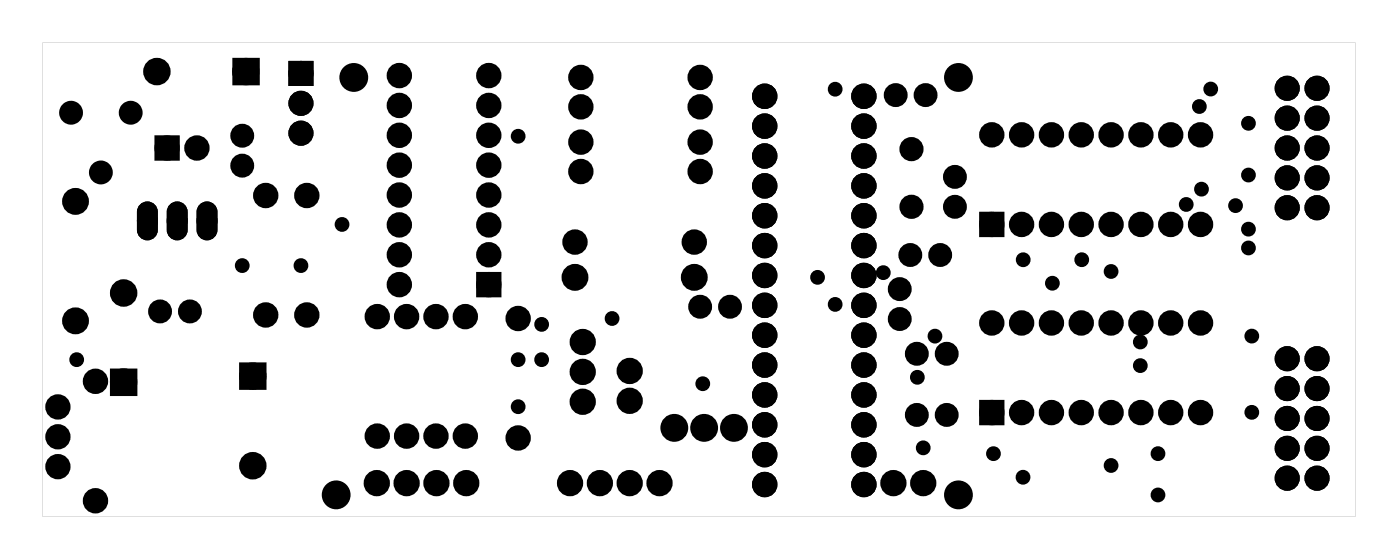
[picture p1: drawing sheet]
<svg xmlns="http://www.w3.org/2000/svg" width="119mm" height="48mm" viewBox="0 0 119 48" stroke-linecap="round" stroke-linejoin="round" font-family="sans-serif">
<g fill="#000">
<path d="M13.5 11.9h1.4v1.4h-1.4zM20.2 5.3h1.5v1.6h-1.5zM83.8 18.4h1.4v1.4h-1.4zM9.7 31.7h1.6v1.6h-1.6zM20.7 31.2h1.6v1.6h-1.6zM40.9 23.5h1.4v1.4h-1.4zM83.8 34.4h1.4v1.4h-1.4z"/>
<path d="M3.6 3.6h111.8v40.3h-111.8zM3.6 3.6v40.3h111.8v-40.3z"/>
<path d="M24.7 5.3h1.9v1.9h-1.9zM25.1 6.2a.5 .5 0 0 0 1 0 .5 .5 0 0 0-1 0z"/>
<path d="M24.7 5.3h1.9v1.9h-1.9zM25.1 6.2a.5 .5 0 0 0 1 0 .5 .5 0 0 0-1 0z"/>
<path d="M12 17.5a.76 .76 0 0 1 .8-.2 .76 .76 0 0 1 .5 .7v1.5a.76 .76 0 0 1-.7 .8 .76 .76 0 0 1-.8-.8v-1.5zM12 18.8a.55 .55 0 0 0 1.1 0 .55 .55 0 0 0-1.1 0z"/>
<path d="M12 17.5a.76 .76 0 0 1 .8-.2 .76 .76 0 0 1 .5 .7v1.5a.76 .76 0 0 1-.7 .8 .76 .76 0 0 1-.8-.8v-1.5zM12 18.8a.55 .55 0 0 0 1.1 0 .55 .55 0 0 0-1.1 0z"/>
<path d="M14.6 17.5a.76 .76 0 0 1 .8-.2 .76 .76 0 0 1 .5 .7v1.5a.76 .76 0 0 1-.8 .8 .76 .76 0 0 1-.8-.8v-1.5zM14.6 18.8a.51 .51 0 0 0 1 0 .51 .51 0 0 0-1 0z"/>
<path d="M14.6 17.5a.76 .76 0 0 1 .8-.2 .76 .76 0 0 1 .5 .7v1.5a.76 .76 0 0 1-.8 .8 .76 .76 0 0 1-.8-.8v-1.5zM14.6 18.8a.51 .51 0 0 0 1 0 .51 .51 0 0 0-1 0z"/>
<path d="M17.1 17.5a.76 .76 0 0 1 .8-.2 .76 .76 0 0 1 .5 .7v1.5a.76 .76 0 0 1-.8 .8 .76 .76 0 0 1-.7-.8v-1.5zM17.1 18.8a.51 .51 0 0 0 1 0 .51 .51 0 0 0-1 0z"/>
<path d="M17.1 17.5a.76 .76 0 0 1 .8-.2 .76 .76 0 0 1 .5 .7v1.5a.76 .76 0 0 1-.8 .8 .76 .76 0 0 1-.7-.8v-1.5zM17.1 18.8a.51 .51 0 0 0 1 0 .51 .51 0 0 0-1 0z"/>
<circle cx="6.1" cy="9.6" r=".64"/>
<circle cx="8.6" cy="14.7" r=".64"/>
<circle cx="11.1" cy="9.6" r=".64"/>
</g>
<g fill="#000">
<circle cx="6.4" cy="17.1" r=".76"/>
<circle cx="12.6" cy="18.8" r=".64"/>
<circle cx="13.4" cy="6.1" r=".79"/>
<circle cx="14.2" cy="12.6" r=".7"/>
<circle cx="15.1" cy="18.8" r=".64"/>
<circle cx="16.8" cy="12.6" r=".7"/>
<circle cx="17.6" cy="18.8" r=".64"/>
<circle cx="20.6" cy="14.1" r=".64"/>
<circle cx="20.6" cy="11.5" r=".64"/>
<circle cx="20.9" cy="6.1" r=".79"/>
<circle cx="22.6" cy="16.6" r=".7"/>
<circle cx="25.6" cy="8.8" r=".72"/>
<circle cx="25.6" cy="6.2" r=".72"/>
<circle cx="25.6" cy="11.3" r=".72"/>
<circle cx="26.1" cy="16.6" r=".7"/>
<circle cx="29.1" cy="19.1" r=".35"/>
<circle cx="30.1" cy="6.6" r="1.1"/>
<circle cx="34" cy="16.6" r=".7"/>
<circle cx="34" cy="11.5" r=".7"/>
<circle cx="34" cy="9" r=".7"/>
<circle cx="34" cy="6.4" r=".7"/>
<circle cx="34" cy="14" r=".7"/>
<circle cx="34" cy="19.1" r=".7"/>
<circle cx="41.6" cy="16.6" r=".7"/>
<circle cx="41.6" cy="11.5" r=".7"/>
<circle cx="41.6" cy="9" r=".7"/>
<circle cx="41.6" cy="6.4" r=".7"/>
<circle cx="41.6" cy="14" r=".7"/>
<circle cx="41.6" cy="19.1" r=".7"/>
<circle cx="44.1" cy="11.6" r=".35"/>
<circle cx="49.5" cy="12.1" r=".7"/>
<circle cx="49.5" cy="9.1" r=".7"/>
<circle cx="49.5" cy="6.6" r=".7"/>
<circle cx="49.5" cy="14.6" r=".7"/>
<circle cx="59.6" cy="12.1" r=".7"/>
<circle cx="59.6" cy="9.1" r=".7"/>
<circle cx="59.6" cy="6.6" r=".7"/>
<circle cx="59.6" cy="14.6" r=".7"/>
<circle cx="65.1" cy="10.7" r=".69"/>
<circle cx="65.1" cy="8.2" r=".69"/>
<circle cx="65.1" cy="18.3" r=".69"/>
<circle cx="65.1" cy="13.3" r=".69"/>
<circle cx="65.1" cy="15.8" r=".69"/>
<circle cx="71.1" cy="7.6" r=".35"/>
<circle cx="73.6" cy="10.7" r=".69"/>
<circle cx="73.6" cy="8.2" r=".69"/>
<circle cx="73.6" cy="18.3" r=".69"/>
<circle cx="73.6" cy="13.3" r=".69"/>
<circle cx="73.6" cy="15.8" r=".69"/>
<circle cx="76.3" cy="8.1" r=".64"/>
<circle cx="77.6" cy="12.7" r=".65"/>
<circle cx="77.6" cy="17.6" r=".65"/>
<circle cx="78.8" cy="8.1" r=".64"/>
<circle cx="81.3" cy="15" r=".64"/>
<circle cx="81.3" cy="17.6" r=".64"/>
<circle cx="81.6" cy="6.6" r="1.1"/>
<circle cx="84.5" cy="11.5" r=".7"/>
<circle cx="84.5" cy="19.1" r=".7"/>
<circle cx="87" cy="11.5" r=".7"/>
<circle cx="87" cy="19.1" r=".7"/>
<circle cx="89.6" cy="11.5" r=".7"/>
<circle cx="89.6" cy="19.1" r=".7"/>
<circle cx="92.1" cy="11.5" r=".7"/>
<circle cx="92.1" cy="19.1" r=".7"/>
<circle cx="94.6" cy="11.5" r=".7"/>
<circle cx="94.6" cy="19.1" r=".7"/>
<circle cx="97.2" cy="11.5" r=".7"/>
<circle cx="97.2" cy="19.1" r=".7"/>
<circle cx="99.7" cy="11.5" r=".7"/>
<circle cx="99.7" cy="19.1" r=".7"/>
<circle cx="101" cy="17.4" r=".35"/>
<circle cx="102.2" cy="9.1" r=".35"/>
<circle cx="102.3" cy="11.5" r=".7"/>
<circle cx="102.3" cy="19.1" r=".7"/>
<circle cx="102.3" cy="16.1" r=".35"/>
<circle cx="103.1" cy="7.6" r=".35"/>
<circle cx="105.2" cy="17.5" r=".35"/>
<circle cx="106.3" cy="10.5" r=".35"/>
<circle cx="106.3" cy="14.9" r=".35"/>
<circle cx="106.3" cy="19.5" r=".35"/>
<circle cx="109.6" cy="7.5" r=".72"/>
<circle cx="109.6" cy="17.7" r=".72"/>
<circle cx="109.6" cy="12.6" r=".72"/>
<circle cx="109.6" cy="10" r=".72"/>
<circle cx="109.6" cy="15.1" r=".72"/>
<circle cx="112.2" cy="7.5" r=".72"/>
<circle cx="112.2" cy="17.7" r=".72"/>
<circle cx="112.2" cy="10" r=".72"/>
<circle cx="112.2" cy="12.6" r=".72"/>
<circle cx="112.2" cy="15.1" r=".72"/>
<circle cx="4.9" cy="39.7" r=".74"/>
<circle cx="4.9" cy="34.6" r=".74"/>
<circle cx="4.9" cy="37.1" r=".74"/>
<circle cx="6.4" cy="27.3" r=".76"/>
<circle cx="6.5" cy="30.6" r=".35"/>
<circle cx="8.1" cy="32.4" r=".7"/>
<circle cx="10.5" cy="32.5" r=".79"/>
<circle cx="10.5" cy="24.9" r=".79"/>
<circle cx="13.6" cy="26.5" r=".64"/>
<circle cx="16.2" cy="26.5" r=".64"/>
<circle cx="20.6" cy="22.6" r=".35"/>
<circle cx="21.5" cy="39.6" r=".79"/>
<circle cx="21.5" cy="32" r=".79"/>
<circle cx="22.6" cy="26.8" r=".7"/>
<circle cx="25.6" cy="22.6" r=".35"/>
<circle cx="26.1" cy="26.8" r=".7"/>
<circle cx="32.1" cy="26.9" r=".7"/>
<circle cx="32.1" cy="37.1" r=".7"/>
<circle cx="34" cy="24.2" r=".7"/>
<circle cx="34" cy="21.7" r=".7"/>
<circle cx="34.6" cy="26.9" r=".7"/>
<circle cx="34.6" cy="37.1" r=".7"/>
<circle cx="37.1" cy="26.9" r=".7"/>
<circle cx="37.1" cy="37.1" r=".7"/>
<circle cx="39.6" cy="26.9" r=".7"/>
<circle cx="39.6" cy="37.1" r=".7"/>
<circle cx="41.6" cy="24.2" r=".7"/>
<circle cx="41.6" cy="21.7" r=".7"/>
<circle cx="44.1" cy="27.1" r=".7"/>
<circle cx="44.1" cy="37.2" r=".7"/>
<circle cx="44.1" cy="30.6" r=".35"/>
<circle cx="44.1" cy="34.6" r=".35"/>
<circle cx="46.1" cy="27.6" r=".35"/>
<circle cx="46.1" cy="30.6" r=".35"/>
<circle cx="49" cy="20.6" r=".7"/>
<circle cx="49" cy="23.6" r=".76"/>
<circle cx="49.6" cy="31.6" r=".74"/>
<circle cx="49.6" cy="29.1" r=".74"/>
<circle cx="49.6" cy="34.2" r=".74"/>
<circle cx="52.1" cy="27.1" r=".35"/>
<circle cx="53.6" cy="31.5" r=".74"/>
<circle cx="53.6" cy="34.1" r=".74"/>
<circle cx="57.4" cy="36.4" r=".8"/>
<circle cx="59.1" cy="20.6" r=".7"/>
<circle cx="59.1" cy="23.6" r=".76"/>
<circle cx="59.6" cy="26.1" r=".64"/>
<circle cx="59.9" cy="32.6" r=".35"/>
<circle cx="60" cy="36.4" r=".8"/>
<circle cx="62.2" cy="26.1" r=".64"/>
<circle cx="62.5" cy="36.4" r=".8"/>
<circle cx="65.1" cy="26" r=".69"/>
<circle cx="65.1" cy="36.1" r=".69"/>
<circle cx="65.1" cy="38.7" r=".69"/>
<circle cx="65.1" cy="20.9" r=".69"/>
<circle cx="65.1" cy="33.6" r=".69"/>
<circle cx="65.1" cy="23.4" r=".69"/>
<circle cx="65.1" cy="31" r=".69"/>
<circle cx="65.1" cy="28.5" r=".69"/>
<circle cx="69.6" cy="23.6" r=".35"/>
<circle cx="71.1" cy="25.9" r=".35"/>
<circle cx="73.6" cy="20.9" r=".69"/>
<circle cx="73.6" cy="36.1" r=".69"/>
<circle cx="73.6" cy="26" r=".69"/>
<circle cx="73.6" cy="38.7" r=".69"/>
<circle cx="73.6" cy="33.6" r=".69"/>
<circle cx="73.6" cy="23.4" r=".69"/>
<circle cx="73.6" cy="31" r=".69"/>
<circle cx="73.6" cy="28.5" r=".69"/>
<circle cx="75.2" cy="23.2" r=".35"/>
<circle cx="76.6" cy="27.1" r=".64"/>
<circle cx="76.6" cy="24.6" r=".64"/>
<circle cx="77.5" cy="21.7" r=".64"/>
<circle cx="78.1" cy="30.1" r=".64"/>
<circle cx="78.1" cy="35.3" r=".64"/>
<circle cx="78.1" cy="32.1" r=".35"/>
<circle cx="78.6" cy="38.1" r=".35"/>
<circle cx="79.6" cy="28.6" r=".35"/>
<circle cx="80.1" cy="21.7" r=".64"/>
<circle cx="80.6" cy="30.1" r=".64"/>
<circle cx="80.6" cy="35.3" r=".64"/>
<circle cx="84.5" cy="27.5" r=".7"/>
<circle cx="84.5" cy="35.1" r=".7"/>
<circle cx="84.6" cy="38.6" r=".35"/>
<circle cx="87" cy="27.5" r=".7"/>
<circle cx="87" cy="35.1" r=".7"/>
<circle cx="87.1" cy="22.1" r=".35"/>
<circle cx="89.6" cy="27.5" r=".7"/>
<circle cx="89.6" cy="35.1" r=".7"/>
<circle cx="89.6" cy="24.1" r=".35"/>
<circle cx="92.1" cy="27.5" r=".7"/>
<circle cx="92.1" cy="35.1" r=".7"/>
<circle cx="92.1" cy="22.1" r=".35"/>
<circle cx="94.6" cy="27.5" r=".7"/>
<circle cx="94.6" cy="35.1" r=".7"/>
<circle cx="94.6" cy="23.1" r=".35"/>
<circle cx="94.6" cy="39.6" r=".35"/>
<circle cx="97.1" cy="31.1" r=".35"/>
<circle cx="97.1" cy="29.1" r=".35"/>
<circle cx="97.2" cy="27.5" r=".7"/>
<circle cx="97.2" cy="35.1" r=".7"/>
<circle cx="98.6" cy="38.6" r=".35"/>
<circle cx="99.7" cy="27.5" r=".7"/>
<circle cx="99.7" cy="35.1" r=".7"/>
<circle cx="102.3" cy="27.5" r=".7"/>
<circle cx="102.3" cy="35.1" r=".7"/>
<circle cx="106.3" cy="21.1" r=".35"/>
<circle cx="106.6" cy="35.1" r=".35"/>
<circle cx="106.6" cy="28.6" r=".35"/>
<circle cx="109.6" cy="38.1" r=".72"/>
<circle cx="109.6" cy="30.5" r=".72"/>
<circle cx="109.6" cy="35.6" r=".72"/>
<circle cx="109.6" cy="33" r=".72"/>
<circle cx="112.2" cy="30.5" r=".72"/>
<circle cx="112.2" cy="35.6" r=".72"/>
<circle cx="112.2" cy="38.1" r=".72"/>
<circle cx="112.2" cy="33" r=".72"/>
<circle cx="8.1" cy="42.6" r=".7"/>
<circle cx="28.6" cy="42.1" r="1.1"/>
<circle cx="32.1" cy="41.1" r=".74"/>
<circle cx="34.6" cy="41.1" r=".74"/>
<circle cx="37.2" cy="41.1" r=".74"/>
<circle cx="39.7" cy="41.1" r=".74"/>
<circle cx="48.6" cy="41.1" r=".74"/>
<circle cx="51.1" cy="41.1" r=".74"/>
<circle cx="53.6" cy="41.1" r=".74"/>
<circle cx="56.2" cy="41.1" r=".74"/>
<circle cx="65.1" cy="41.2" r=".69"/>
<circle cx="73.6" cy="41.2" r=".69"/>
<circle cx="76.1" cy="41.1" r=".74"/>
<circle cx="78.6" cy="41.1" r=".74"/>
<circle cx="81.6" cy="42.1" r="1.1"/>
<circle cx="87.1" cy="40.6" r=".35"/>
<circle cx="98.6" cy="42.1" r=".35"/>
<circle cx="109.6" cy="40.7" r=".72"/>
<circle cx="112.2" cy="40.7" r=".72"/>
</g>
<g fill="none" stroke="#000" stroke-width=".69" stroke-linecap="butt">
<circle cx="25.6" cy="11.3" r=".72"/>
<circle cx="25.6" cy="6.2" r=".72"/>
<circle cx="25.6" cy="8.8" r=".72"/>
<circle cx="109.6" cy="7.5" r=".72"/>
<circle cx="109.6" cy="12.6" r=".72"/>
<circle cx="109.6" cy="15.1" r=".72"/>
<circle cx="109.6" cy="10" r=".72"/>
<circle cx="109.6" cy="17.7" r=".72"/>
<circle cx="112.2" cy="7.5" r=".72"/>
<circle cx="112.2" cy="12.6" r=".72"/>
<circle cx="112.2" cy="15.1" r=".72"/>
<circle cx="112.2" cy="10" r=".72"/>
<circle cx="112.2" cy="17.7" r=".72"/>
<circle cx="109.6" cy="30.5" r=".72"/>
<circle cx="109.6" cy="38.1" r=".72"/>
<circle cx="109.6" cy="35.6" r=".72"/>
<circle cx="109.6" cy="33" r=".72"/>
<circle cx="112.2" cy="30.5" r=".72"/>
<circle cx="112.2" cy="35.6" r=".72"/>
<circle cx="112.2" cy="38.1" r=".72"/>
<circle cx="112.2" cy="33" r=".72"/>
<circle cx="109.6" cy="40.7" r=".72"/>
<circle cx="112.2" cy="40.7" r=".72"/>
</g>
<g fill="none" stroke="#000" stroke-width=".55">
<circle cx="29.1" cy="19.1" r=".35"/>
<circle cx="44.1" cy="11.6" r=".35"/>
<circle cx="71.1" cy="7.6" r=".35"/>
<circle cx="101" cy="17.4" r=".35"/>
<circle cx="102.2" cy="9.1" r=".35"/>
<circle cx="102.3" cy="16.1" r=".35"/>
<circle cx="103.1" cy="7.6" r=".35"/>
<circle cx="105.2" cy="17.5" r=".35"/>
<circle cx="106.3" cy="14.9" r=".35"/>
<circle cx="106.3" cy="10.5" r=".35"/>
<circle cx="106.3" cy="19.5" r=".35"/>
<circle cx="6.5" cy="30.6" r=".35"/>
<circle cx="20.6" cy="22.6" r=".35"/>
<circle cx="25.6" cy="22.6" r=".35"/>
<circle cx="44.1" cy="30.6" r=".35"/>
<circle cx="44.1" cy="34.6" r=".35"/>
<circle cx="46.1" cy="27.6" r=".35"/>
<circle cx="46.1" cy="30.6" r=".35"/>
<circle cx="52.1" cy="27.1" r=".35"/>
<circle cx="59.9" cy="32.6" r=".35"/>
<circle cx="69.6" cy="23.6" r=".35"/>
<circle cx="71.1" cy="25.9" r=".35"/>
<circle cx="75.2" cy="23.2" r=".35"/>
<circle cx="78.1" cy="32.1" r=".35"/>
<circle cx="78.6" cy="38.1" r=".35"/>
<circle cx="79.6" cy="28.6" r=".35"/>
<circle cx="84.6" cy="38.6" r=".35"/>
<circle cx="87.1" cy="22.1" r=".35"/>
<circle cx="89.6" cy="24.1" r=".35"/>
<circle cx="92.1" cy="22.1" r=".35"/>
<circle cx="94.6" cy="23.1" r=".35"/>
<circle cx="94.6" cy="39.6" r=".35"/>
<circle cx="97.1" cy="29.1" r=".35"/>
<circle cx="97.1" cy="31.1" r=".35"/>
<circle cx="98.6" cy="38.6" r=".35"/>
<circle cx="106.3" cy="21.1" r=".35"/>
<circle cx="106.6" cy="28.6" r=".35"/>
<circle cx="106.6" cy="35.1" r=".35"/>
<circle cx="87.1" cy="40.6" r=".35"/>
<circle cx="98.6" cy="42.1" r=".35"/>
</g>
<g fill="none" stroke="#000" stroke-width=".75" stroke-linecap="butt">
<circle cx="77.6" cy="12.7" r=".65"/>
<circle cx="77.6" cy="17.6" r=".65"/>
</g>
<g fill="none" stroke="#000" stroke-width=".76" stroke-linecap="butt">
<path d="M13.5 11.9h1.4v1.4h-1.4zM20.2 5.3h1.5v1.6h-1.5zM83.8 18.4h1.4v1.4h-1.4zM9.7 31.7h1.6v1.6h-1.6zM20.7 31.2h1.6v1.6h-1.6zM40.9 23.5h1.4v1.4h-1.4zM83.8 34.4h1.4v1.4h-1.4z"/>
<circle cx="6.4" cy="17.1" r=".76"/>
<circle cx="13.4" cy="6.1" r=".79"/>
<circle cx="14.2" cy="12.6" r=".7"/>
<circle cx="16.8" cy="12.6" r=".7"/>
<circle cx="20.6" cy="11.5" r=".64"/>
<circle cx="20.6" cy="14.1" r=".64"/>
<circle cx="20.9" cy="6.1" r=".79"/>
<circle cx="22.6" cy="16.6" r=".7"/>
<circle cx="26.1" cy="16.6" r=".7"/>
<circle cx="34" cy="11.5" r=".7"/>
<circle cx="34" cy="14" r=".7"/>
<circle cx="34" cy="19.1" r=".7"/>
<circle cx="34" cy="16.6" r=".7"/>
<circle cx="34" cy="6.4" r=".7"/>
<circle cx="34" cy="9" r=".7"/>
<circle cx="41.6" cy="11.5" r=".7"/>
<circle cx="41.6" cy="19.1" r=".7"/>
<circle cx="41.6" cy="14" r=".7"/>
<circle cx="41.6" cy="9" r=".7"/>
<circle cx="41.6" cy="6.4" r=".7"/>
<circle cx="41.6" cy="16.6" r=".7"/>
<circle cx="49.5" cy="12.1" r=".7"/>
<circle cx="49.5" cy="6.6" r=".7"/>
<circle cx="49.5" cy="14.6" r=".7"/>
<circle cx="49.5" cy="9.1" r=".7"/>
<circle cx="59.6" cy="12.1" r=".7"/>
<circle cx="59.6" cy="6.6" r=".7"/>
<circle cx="59.6" cy="14.6" r=".7"/>
<circle cx="59.6" cy="9.1" r=".7"/>
<circle cx="76.3" cy="8.1" r=".64"/>
<circle cx="78.8" cy="8.1" r=".64"/>
<circle cx="81.3" cy="17.6" r=".64"/>
<circle cx="81.3" cy="15" r=".64"/>
<circle cx="84.5" cy="11.5" r=".7"/>
<circle cx="84.5" cy="19.1" r=".7"/>
<circle cx="87" cy="11.5" r=".7"/>
<circle cx="87" cy="19.1" r=".7"/>
<circle cx="89.6" cy="11.5" r=".7"/>
<circle cx="89.6" cy="19.1" r=".7"/>
<circle cx="92.1" cy="11.5" r=".7"/>
<circle cx="92.1" cy="19.1" r=".7"/>
<circle cx="94.6" cy="11.5" r=".7"/>
<circle cx="94.6" cy="19.1" r=".7"/>
<circle cx="97.2" cy="11.5" r=".7"/>
<circle cx="97.2" cy="19.1" r=".7"/>
<circle cx="99.7" cy="11.5" r=".7"/>
<circle cx="99.7" cy="19.1" r=".7"/>
<circle cx="102.3" cy="11.5" r=".7"/>
<circle cx="102.3" cy="19.1" r=".7"/>
<circle cx="6.4" cy="27.3" r=".76"/>
<circle cx="8.1" cy="32.4" r=".7"/>
<circle cx="10.5" cy="24.9" r=".79"/>
<circle cx="10.5" cy="32.5" r=".79"/>
<circle cx="13.6" cy="26.5" r=".64"/>
<circle cx="16.2" cy="26.5" r=".64"/>
<circle cx="21.5" cy="32" r=".79"/>
<circle cx="21.5" cy="39.6" r=".79"/>
<circle cx="22.6" cy="26.8" r=".7"/>
<circle cx="26.1" cy="26.8" r=".7"/>
<circle cx="32.1" cy="26.9" r=".7"/>
<circle cx="32.1" cy="37.1" r=".7"/>
<circle cx="34" cy="24.2" r=".7"/>
<circle cx="34" cy="21.7" r=".7"/>
<circle cx="34.6" cy="26.9" r=".7"/>
<circle cx="34.6" cy="37.1" r=".7"/>
<circle cx="37.1" cy="26.9" r=".7"/>
<circle cx="37.1" cy="37.1" r=".7"/>
<circle cx="39.6" cy="26.9" r=".7"/>
<circle cx="39.6" cy="37.1" r=".7"/>
<circle cx="41.6" cy="24.2" r=".7"/>
<circle cx="41.6" cy="21.7" r=".7"/>
<circle cx="44.1" cy="27.1" r=".7"/>
<circle cx="44.1" cy="37.2" r=".7"/>
<circle cx="49" cy="20.6" r=".7"/>
<circle cx="49" cy="23.6" r=".76"/>
<circle cx="49.6" cy="31.6" r=".74"/>
<circle cx="49.6" cy="29.1" r=".74"/>
<circle cx="49.6" cy="34.2" r=".74"/>
<circle cx="53.6" cy="34.1" r=".74"/>
<circle cx="53.6" cy="31.5" r=".74"/>
<circle cx="57.4" cy="36.4" r=".8"/>
<circle cx="59.1" cy="20.6" r=".7"/>
<circle cx="59.1" cy="23.6" r=".76"/>
<circle cx="59.6" cy="26.1" r=".64"/>
<circle cx="60" cy="36.4" r=".8"/>
<circle cx="62.2" cy="26.1" r=".64"/>
<circle cx="62.5" cy="36.4" r=".8"/>
<circle cx="76.6" cy="24.6" r=".64"/>
<circle cx="76.6" cy="27.1" r=".64"/>
<circle cx="77.5" cy="21.7" r=".64"/>
<circle cx="78.1" cy="30.1" r=".64"/>
<circle cx="78.1" cy="35.3" r=".64"/>
<circle cx="80.1" cy="21.7" r=".64"/>
<circle cx="80.6" cy="30.1" r=".64"/>
<circle cx="80.6" cy="35.3" r=".64"/>
<circle cx="84.5" cy="27.5" r=".7"/>
<circle cx="84.5" cy="35.1" r=".7"/>
<circle cx="87" cy="27.5" r=".7"/>
<circle cx="87" cy="35.1" r=".7"/>
<circle cx="89.6" cy="27.5" r=".7"/>
<circle cx="89.6" cy="35.1" r=".7"/>
<circle cx="92.1" cy="27.5" r=".7"/>
<circle cx="92.1" cy="35.1" r=".7"/>
<circle cx="94.6" cy="27.5" r=".7"/>
<circle cx="94.6" cy="35.1" r=".7"/>
<circle cx="97.2" cy="27.5" r=".7"/>
<circle cx="97.2" cy="35.1" r=".7"/>
<circle cx="99.7" cy="27.5" r=".7"/>
<circle cx="99.7" cy="35.1" r=".7"/>
<circle cx="102.3" cy="27.5" r=".7"/>
<circle cx="102.3" cy="35.1" r=".7"/>
<circle cx="8.1" cy="42.6" r=".7"/>
<circle cx="32.1" cy="41.1" r=".74"/>
<circle cx="34.6" cy="41.1" r=".74"/>
<circle cx="37.2" cy="41.1" r=".74"/>
<circle cx="39.7" cy="41.1" r=".74"/>
<circle cx="48.6" cy="41.1" r=".74"/>
<circle cx="51.1" cy="41.1" r=".74"/>
<circle cx="53.6" cy="41.1" r=".74"/>
<circle cx="56.2" cy="41.1" r=".74"/>
<circle cx="76.1" cy="41.1" r=".74"/>
<circle cx="78.6" cy="41.1" r=".74"/>
</g>
<g fill="none" stroke="#000" stroke-width=".25">
<path d="M12 17.5a.76 .76 0 0 1 .8-.2 .76 .76 0 0 1 .5 .7v1.5a.76 .76 0 0 1-.7 .8 .76 .76 0 0 1-.8-.8v-1.5zM14.6 17.5a.76 .76 0 0 1 .8-.2 .76 .76 0 0 1 .5 .7v1.5a.76 .76 0 0 1-.8 .8 .76 .76 0 0 1-.8-.8v-1.5zM17.1 17.5a.76 .76 0 0 1 .8-.2 .76 .76 0 0 1 .5 .7v1.5a.76 .76 0 0 1-.8 .8 .76 .76 0 0 1-.7-.8v-1.5zM24.7 5.3h1.9v1.9h-1.9zM34 14h.1M34 16.6h.1M92.1 11.5h.1M92.1 27.5h.1"/>
<circle cx="12.6" cy="18.8" r=".51"/>
<circle cx="15.1" cy="18.8" r=".51"/>
<circle cx="17.6" cy="18.8" r=".51"/>
<circle cx="25.6" cy="6.2" r=".5"/>
<circle cx="30.1" cy="6.6" r="1.1"/>
<circle cx="81.6" cy="6.6" r="1.1"/>
<circle cx="28.6" cy="42.1" r="1.1"/>
<circle cx="81.6" cy="42.1" r="1.1"/>
</g>
<g fill="none" stroke="#000" stroke-width=".77" stroke-linecap="butt">
<circle cx="65.1" cy="15.8" r=".69"/>
<circle cx="65.1" cy="10.7" r=".69"/>
<circle cx="65.1" cy="8.2" r=".69"/>
<circle cx="65.1" cy="13.3" r=".69"/>
<circle cx="65.1" cy="18.3" r=".69"/>
<circle cx="73.6" cy="15.8" r=".69"/>
<circle cx="73.6" cy="18.3" r=".69"/>
<circle cx="73.6" cy="13.3" r=".69"/>
<circle cx="73.6" cy="10.7" r=".69"/>
<circle cx="73.6" cy="8.2" r=".69"/>
<circle cx="65.1" cy="33.6" r=".69"/>
<circle cx="65.1" cy="36.1" r=".69"/>
<circle cx="65.1" cy="23.4" r=".69"/>
<circle cx="65.1" cy="26" r=".69"/>
<circle cx="65.1" cy="28.5" r=".69"/>
<circle cx="65.1" cy="31" r=".69"/>
<circle cx="65.1" cy="38.7" r=".69"/>
<circle cx="65.1" cy="20.9" r=".69"/>
<circle cx="73.6" cy="36.1" r=".69"/>
<circle cx="73.6" cy="33.6" r=".69"/>
<circle cx="73.6" cy="26" r=".69"/>
<circle cx="73.6" cy="23.4" r=".69"/>
<circle cx="73.6" cy="28.5" r=".69"/>
<circle cx="73.6" cy="31" r=".69"/>
<circle cx="73.6" cy="38.7" r=".69"/>
<circle cx="73.6" cy="20.9" r=".69"/>
<circle cx="65.1" cy="41.2" r=".69"/>
<circle cx="73.6" cy="41.2" r=".69"/>
</g>
<g fill="none" stroke="#000" stroke-width=".76">
<circle cx="6.1" cy="9.6" r=".64"/>
<circle cx="8.6" cy="14.7" r=".64"/>
<circle cx="11.1" cy="9.6" r=".64"/>
</g>
<g fill="none" stroke="#000" stroke-width=".51">
<circle cx="12.6" cy="18.8" r=".64"/>
<circle cx="15.1" cy="18.8" r=".64"/>
<circle cx="17.6" cy="18.8" r=".64"/>
</g>
<g fill="none" stroke="#000" stroke-width=".68" stroke-linecap="butt">
<circle cx="4.9" cy="39.7" r=".74"/>
<circle cx="4.9" cy="34.6" r=".74"/>
<circle cx="4.9" cy="37.1" r=".74"/>
</g>
</svg>
